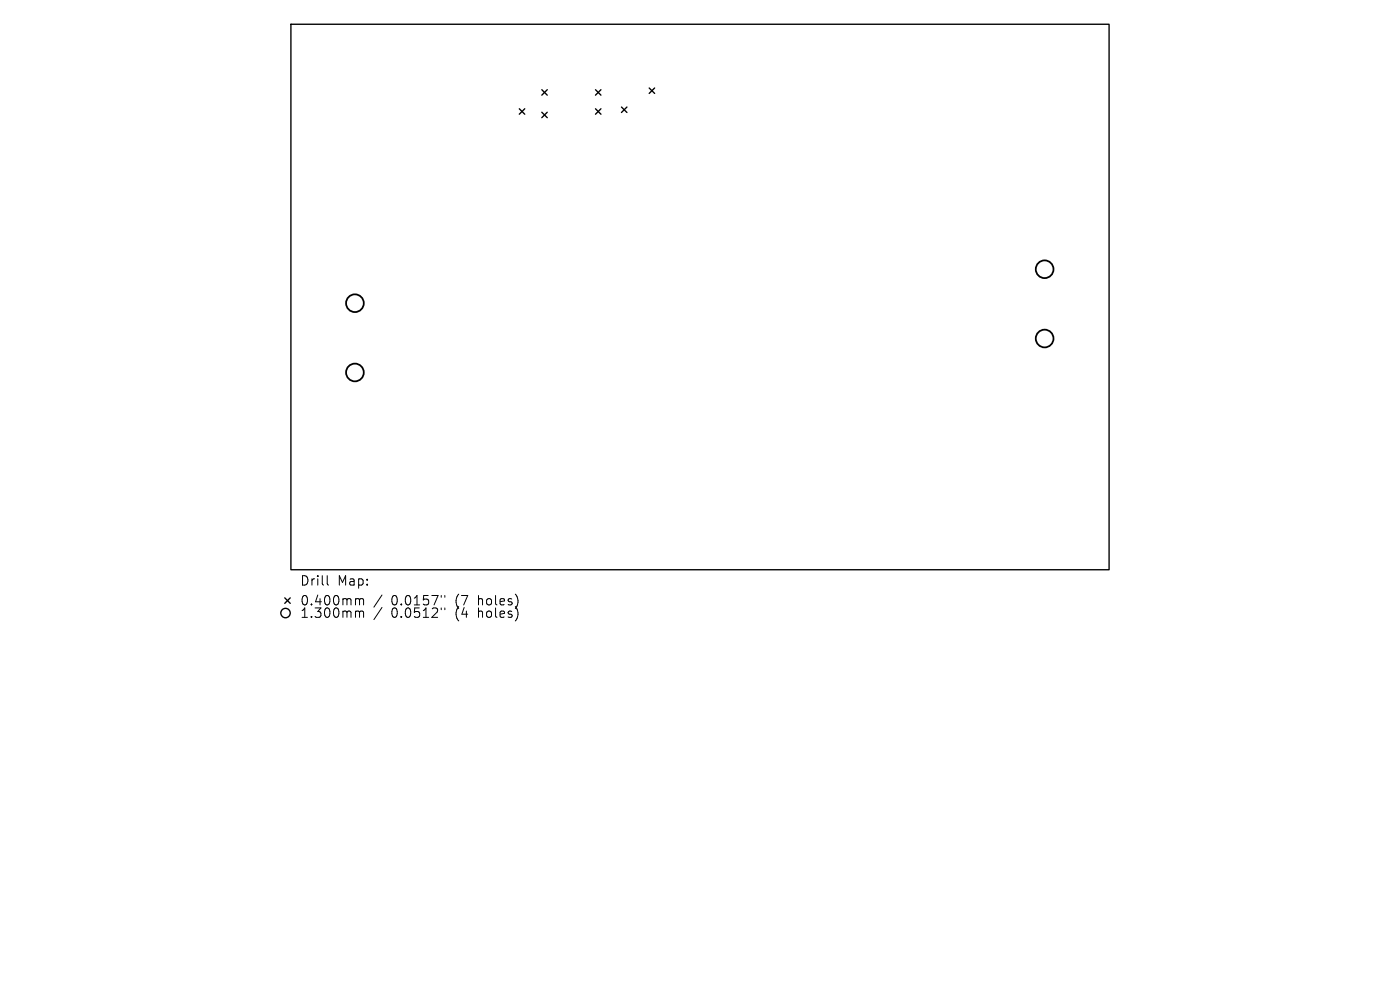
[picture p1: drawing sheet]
<svg xmlns="http://www.w3.org/2000/svg" width="297mm" height="210mm" viewBox="0 0 297 210" stroke-linecap="round" stroke-linejoin="round" font-family="sans-serif">
<defs><g id="words">
<g font-size="2.8">
<text x="63.6" y="124.5">Drill</text>
<text x="71.6" y="124.5">Map:</text>
<text x="63.6" y="128.7">0.400mm</text>
<text x="63.6" y="131.3">1.300mm</text>
<text x="83" y="128.7">0.0157&quot;</text>
<text x="83" y="131.3">0.0512&quot;</text>
<text x="96.7" y="128.7">(7</text>
<text x="96.7" y="131.3">(4</text>
<text x="101.7" y="128.7">holes)</text>
<text x="101.7" y="131.3">holes)</text>
</g>
</g></defs>
<g fill="none" stroke="#000" stroke-width=".29">
<path d="M61.7 5.1h173.6v115.8h-173.6zM114.9 19l1.2 1.2M116.1 19l-1.2 1.2M126.3 19l1.2 1.2M127.5 19l-1.2 1.2M137.7 18.7l1.2 1.1M138.9 18.7l-1.2 1.1M110.2 23.1l1.1 1.1M111.3 23.1l-1.1 1.1M114.9 23.8l1.2 1.2M116.1 23.8l-1.2 1.2M126.3 23.1l1.2 1.1"/>
<path d="M127.5 23.1l-1.2 1.1M131.8 22.7l1.2 1.2M133 22.7l-1.2 1.2M60.4 126.8l1.2 1.2M61.6 126.8l-1.2 1.2"/>
<circle cx="60.6" cy="130" r="1"/>
</g>
<g fill="none" stroke="#000" stroke-width=".38">
<circle cx="221.6" cy="57.1" r="1.88"/>
<circle cx="75.3" cy="64.3" r="1.88"/>
<circle cx="75.3" cy="79" r="1.88"/>
<circle cx="221.6" cy="71.8" r="1.88"/>
</g>
<g fill="none" stroke="#000" stroke-width=".21">
<path d="M69.4 122.1v1.7l.3 .3M75.7 127l.5 .1 .1 .2M75.7 129.6h.3l.3 .3M76.3 127.3l.3-.3 .4 .1 .1 1.2M76.3 127.3v1M76.3 129.9v1.1M76.3 129.9l.3-.3 .4 .1 .1 1.3M81 126.2l-1.7 2.6M81 128.9l-1.7 2.5M93.6 126.3v.4M93.6 129v.3M94.4 126.3v.4"/>
<path d="M94.4 129v.3"/>
</g>
<use href="#words"/>
</svg>
